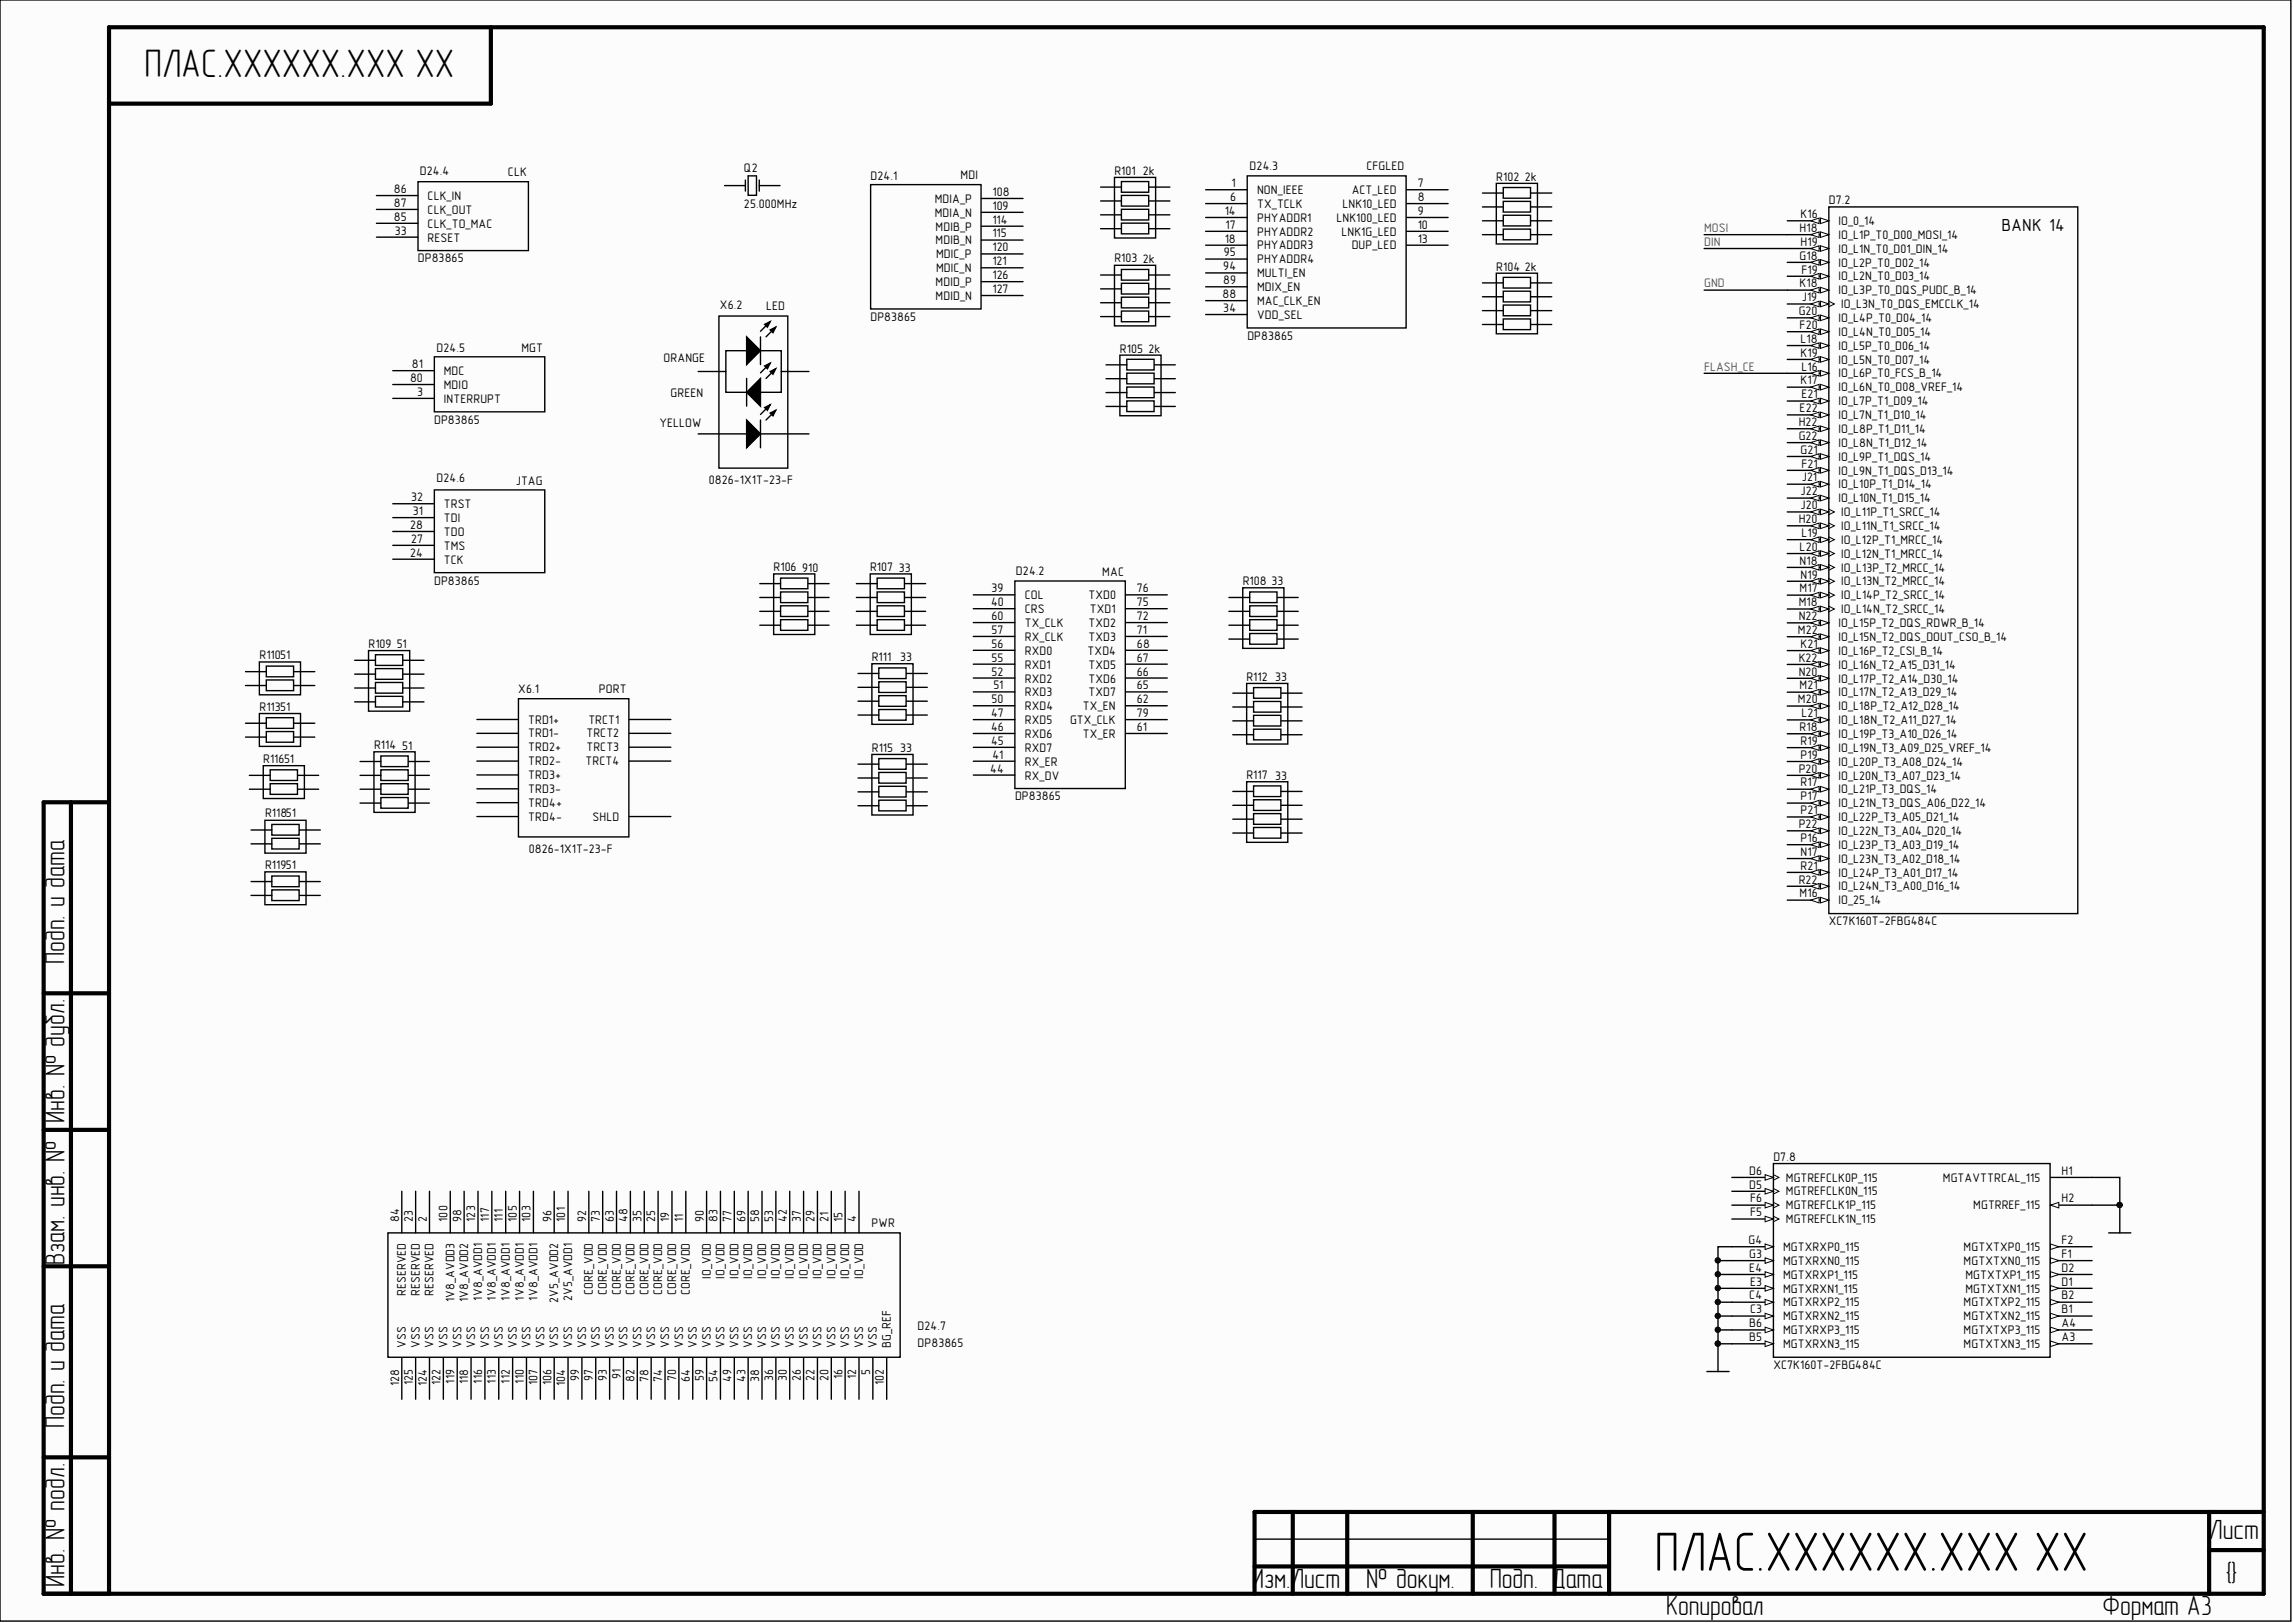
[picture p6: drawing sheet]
<svg xmlns="http://www.w3.org/2000/svg" width="420mm" height="297mm" viewBox="0 0 420 297" stroke-linecap="round" stroke-linejoin="round" font-family="sans-serif">
<defs><g id="words">
<text font-size="10.1" x="302.9" y="287.5">ПЛАС.ХХХХХХ.ХХХ ХХ</text>
<text font-size="7.3" x="26.5" y="14">ПЛАС.ХХХХХХ.ХХХ ХХ</text>
<g font-size="5.1">
<text x="11.8" y="176.4" transform="rotate(-90 11.8 176.4)">Подп. и дата</text>
<text x="11.8" y="205.5" transform="rotate(-90 11.8 205.5)">Инв. № дубл.</text>
<text x="11.8" y="231.6" transform="rotate(-90 11.8 231.6)">Взам. инв. №</text>
<text x="11.8" y="261.3" transform="rotate(-90 11.8 261.3)">Подп. и дата</text>
<text x="404.5" y="281.6">Лист</text>
<text x="11.8" y="290.4" transform="rotate(-90 11.8 290.4)">Инв. № подл.</text>
<text x="229.2" y="290.6">Изм.Лист</text>
<text x="250.1" y="290.6">№ докум.</text>
<text x="272.8" y="290.6">Подп. Дата</text>
<text x="407.4" y="289.6">{}</text>
<text x="305" y="295.6">Копировал</text>
<text x="384.9" y="295.6">Формат А3</text>
</g>
<text font-size="3.2" x="366.4" y="42.3">BANK 14</text>
<g font-size="2.3">
<text x="72.1" y="35.3">86</text>
<text x="76.9" y="32">D24.4</text>
<text x="93" y="32.3">CLK</text>
<text x="136.2" y="31.5">Q2</text>
<text x="159.4" y="32.9">D24.1</text>
<text x="175.9" y="32.8">MDI</text>
<text x="181.7" y="35.9">108</text>
<text x="204" y="32">R101</text>
<text x="209.3" y="32">2k</text>
<text x="225.5" y="34.2">1</text>
<text x="228.8" y="31">D24.3</text>
<text x="230.1" y="35.5">NON_IEEE</text>
<text x="247.5" y="35.5">ACT_LED</text>
<text x="250.2" y="31.2">CFGLED</text>
<text x="259.6" y="34.2">7</text>
<text x="273.9" y="33.1">R102</text>
<text x="279.2" y="33.1">2k</text>
<text x="72.1" y="40.4">85</text>
<text x="72.1" y="37.9">87</text>
<text x="78.3" y="41.7">CLK_TO_MAC</text>
<text x="78.3" y="36.6">CLK_IN</text>
<text x="78.3" y="39.1">CLK_OUT</text>
<text x="136.2" y="38">25.000MHz</text>
<text x="171.1" y="37.1">MDIA_P</text>
<text x="171.1" y="39.7">MDIA_N</text>
<text x="181.7" y="38.4">109</text>
<text x="181.7" y="40.9">114</text>
<text x="224.2" y="39.3">14</text>
<text x="224.4" y="41.9">17</text>
<text x="225.2" y="36.8">6</text>
<text x="230.1" y="38">TX_TCLK</text>
<text x="230.1" y="40.6">PHYADDR1</text>
<text x="244.7" y="40.6">LNK100_LED</text>
<text x="245.8" y="38">LNK10_LED</text>
<text x="259.6" y="36.8">8</text>
<text x="259.6" y="39.3">9</text>
<text x="259.6" y="41.9">10</text>
<text x="329.7" y="39.9">K16</text>
<text x="334.8" y="37.4">D7.2</text>
<text x="336.6" y="41.2">IO_0_14</text>
<text x="72.3" y="43">33</text>
<text x="78.3" y="44.2">RESET</text>
<text x="171.3" y="42.2">MDIB_P</text>
<text x="171.3" y="44.7">MDIB_N</text>
<text x="171.4" y="47.3">MDIC_P</text>
<text x="181.7" y="43.5">115</text>
<text x="181.7" y="46">120</text>
<text x="224.1" y="46.9">95</text>
<text x="224.2" y="44.4">18</text>
<text x="230.1" y="43.1">PHYADDR2</text>
<text x="230.1" y="45.7">PHYADDR3</text>
<text x="245.6" y="43.1">LNK1G_LED</text>
<text x="247.5" y="45.7">DUP_LED</text>
<text x="259.6" y="44.4">13</text>
<text x="329.5" y="47.5">G18</text>
<text x="329.5" y="42.4">H18</text>
<text x="329.7" y="45">H19</text>
<text x="336.6" y="46.3">IO_L1N_T0_D01_DIN_14</text>
<text x="336.6" y="43.7">IO_L1P_T0_D00_MOSI_14</text>
<text x="76.5" y="48">DP83865</text>
<text x="171.3" y="52.3">MDID_P</text>
<text x="171.4" y="49.8">MDIC_N</text>
<text x="181.7" y="48.5">121</text>
<text x="181.7" y="51.1">126</text>
<text x="181.7" y="53.6">127</text>
<text x="204" y="48">R103</text>
<text x="209.3" y="48.1">2k</text>
<text x="224" y="52">89</text>
<text x="224" y="49.5">94</text>
<text x="230.1" y="53.3">MDIX_EN</text>
<text x="230.1" y="50.7">MULTI_EN</text>
<text x="230.1" y="48.2">PHYADDR4</text>
<text x="273.9" y="49.6">R104</text>
<text x="279.2" y="49.6">2k</text>
<text x="329.5" y="52.6">K18</text>
<text x="329.8" y="50.1">F19</text>
<text x="336.6" y="53.9">IO_L3P_T0_DQS_PUDC_B_14</text>
<text x="336.6" y="51.3">IO_L2N_T0_D03_14</text>
<text x="336.6" y="48.8">IO_L2P_T0_D02_14</text>
<text x="131.8" y="56.6">X6.2</text>
<text x="140.3" y="56.7">LED</text>
<text x="159.4" y="58.7">DP83865</text>
<text x="171.3" y="54.9">MDID_N</text>
<text x="223.8" y="54.5">88</text>
<text x="224" y="57.1">34</text>
<text x="230.1" y="55.8">MAC_CLK_EN</text>
<text x="230.1" y="58.3">VDD_SEL</text>
<text x="329.3" y="57.7">G20</text>
<text x="329.9" y="55.1">J19</text>
<text x="336.6" y="58.9">IO_L4P_T0_D04_14</text>
<text x="337.1" y="56.4">IO_L3N_T0_DQS_EMCCLK_14</text>
<text x="79.9" y="64.4">D24.5</text>
<text x="95.5" y="64.4">MGT</text>
<text x="205" y="64.5">R105</text>
<text x="210.3" y="64.6">2k</text>
<text x="228.4" y="62.2">DP83865</text>
<text x="329.5" y="60.2">F20</text>
<text x="329.7" y="65.3">K19</text>
<text x="329.7" y="62.7">L18</text>
<text x="336.6" y="64">IO_L5P_T0_D06_14</text>
<text x="336.6" y="61.5">IO_L4N_T0_D05_14</text>
<text x="75.1" y="69.9">80</text>
<text x="75.4" y="67.4">81</text>
<text x="81.3" y="71.2">MDIO</text>
<text x="81.3" y="68.7">MDC</text>
<text x="121.5" y="66.3">ORANGE</text>
<text x="329.7" y="70.4">K17</text>
<text x="329.8" y="67.8">L16</text>
<text x="336.6" y="71.6">IO_L6N_T0_D08_VREF_14</text>
<text x="336.6" y="69.1">IO_L6P_T0_FCS_B_14</text>
<text x="336.6" y="66.6">IO_L5N_T0_D07_14</text>
<text x="76.3" y="72.5">3</text>
<text x="79.5" y="77.5">DP83865</text>
<text x="81.3" y="73.7">INTERRUPT</text>
<text x="122.8" y="72.6">GREEN</text>
<text x="329.3" y="78">H22</text>
<text x="329.5" y="75.4">E22</text>
<text x="329.8" y="72.9">E21</text>
<text x="336.6" y="76.7">IO_L7N_T1_D10_14</text>
<text x="336.6" y="74.2">IO_L7P_T1_D09_14</text>
<text x="120.7" y="78.2">YELLOW</text>
<text x="329.3" y="80.5">G22</text>
<text x="329.7" y="83">G21</text>
<text x="336.6" y="81.8">IO_L8N_T1_D12_14</text>
<text x="336.6" y="79.2">IO_L8P_T1_D11_14</text>
<text x="79.9" y="88.3">D24.6</text>
<text x="94.4" y="88.7">JTAG</text>
<text x="129.8" y="88.5">0826-1X1T-23-F</text>
<text x="329.8" y="85.6">F21</text>
<text x="329.9" y="88.1">J21</text>
<text x="336.6" y="89.4">IO_L10P_T1_D14_14</text>
<text x="336.6" y="86.9">IO_L9N_T1_DQS_D13_14</text>
<text x="336.6" y="84.3">IO_L9P_T1_DQS_14</text>
<text x="75.2" y="91.8">32</text>
<text x="75.6" y="94.3">31</text>
<text x="81.3" y="95.6">TDI</text>
<text x="81.3" y="93">TRST</text>
<text x="329.3" y="95.7">H20</text>
<text x="329.7" y="93.2">J20</text>
<text x="329.7" y="90.7">J22</text>
<text x="336.6" y="91.9">IO_L10N_T1_D15_14</text>
<text x="337.1" y="94.5">IO_L11P_T1_SRCC_14</text>
<text x="75.1" y="101.9">24</text>
<text x="75.1" y="96.8">28</text>
<text x="75.2" y="99.4">27</text>
<text x="81.3" y="100.6">TMS</text>
<text x="81.3" y="98.1">TDO</text>
<text x="329.5" y="100.8">L20</text>
<text x="329.8" y="98.3">L19</text>
<text x="337.1" y="99.5">IO_L12P_T1_MRCC_14</text>
<text x="337.1" y="97">IO_L11N_T1_SRCC_14</text>
<text x="79.5" y="107">DP83865</text>
<text x="81.3" y="103.2">TCK</text>
<text x="141.6" y="104.5">R106</text>
<text x="146.9" y="104.6">910</text>
<text x="159.3" y="104.5">R107</text>
<text x="164.5" y="104.6">33</text>
<text x="186" y="105.3">D24.2</text>
<text x="201.8" y="105.4">MAC</text>
<text x="227.5" y="107.1">R108</text>
<text x="232.8" y="107.1">33</text>
<text x="329.5" y="103.3">N18</text>
<text x="329.7" y="105.9">N19</text>
<text x="337.1" y="107.1">IO_L13N_T2_MRCC_14</text>
<text x="337.1" y="104.6">IO_L13P_T2_MRCC_14</text>
<text x="337.1" y="102.1">IO_L12N_T1_MRCC_14</text>
<text x="181.4" y="111">40</text>
<text x="181.5" y="108.4">39</text>
<text x="181.5" y="113.5">60</text>
<text x="187.6" y="109.7">COL</text>
<text x="187.6" y="112.2">CRS</text>
<text x="199.3" y="109.7">TXD0</text>
<text x="199.5" y="112.2">TXD1</text>
<text x="208.2" y="113.5">72</text>
<text x="208.2" y="111">75</text>
<text x="208.2" y="108.4">76</text>
<text x="329.3" y="113.5">N22</text>
<text x="329.3" y="111">M18</text>
<text x="329.5" y="108.4">M17</text>
<text x="337.1" y="112.2">IO_L14N_T2_SRCC_14</text>
<text x="337.1" y="109.7">IO_L14P_T2_SRCC_14</text>
<text x="67.5" y="118.6">R109</text>
<text x="72.6" y="118.7">51</text>
<text x="181.5" y="118.6">56</text>
<text x="181.5" y="116">57</text>
<text x="187.6" y="119.8">RXD0</text>
<text x="187.6" y="117.3">RX_CLK</text>
<text x="187.6" y="114.8">TX_CLK</text>
<text x="199.1" y="119.8">TXD4</text>
<text x="199.3" y="117.3">TXD3</text>
<text x="199.3" y="114.8">TXD2</text>
<text x="208.2" y="118.6">68</text>
<text x="208.2" y="116">71</text>
<text x="329.1" y="116">M22</text>
<text x="329.7" y="118.6">K21</text>
<text x="336.6" y="119.8">IO_L16P_T2_CSI_B_14</text>
<text x="336.6" y="117.3">IO_L15N_T2_DQS_DOUT_CSO_B_14</text>
<text x="336.6" y="114.8">IO_L15P_T2_DQS_RDWR_B_14</text>
<text x="47.5" y="120.7">R11051</text>
<text x="159.6" y="121">R111</text>
<text x="164.8" y="121">33</text>
<text x="181.5" y="123.6">52</text>
<text x="181.5" y="121.1">55</text>
<text x="187.6" y="124.9">RXD2</text>
<text x="187.6" y="122.4">RXD1</text>
<text x="199.3" y="124.9">TXD6</text>
<text x="199.3" y="122.4">TXD5</text>
<text x="208.2" y="123.6">66</text>
<text x="208.2" y="121.1">67</text>
<text x="228.2" y="124.6">R112</text>
<text x="233.4" y="124.7">33</text>
<text x="329.3" y="123.6">N20</text>
<text x="329.3" y="121.1">K22</text>
<text x="336.6" y="124.9">IO_L17P_T2_A14_D30_14</text>
<text x="336.6" y="122.4">IO_L16N_T2_A15_D31_14</text>
<text x="47.5" y="130.2">R11351</text>
<text x="94.9" y="126.9">X6.1</text>
<text x="109.7" y="126.9">PORT</text>
<text x="181.4" y="131.3">47</text>
<text x="181.5" y="128.7">50</text>
<text x="181.9" y="126.2">51</text>
<text x="187.6" y="130">RXD4</text>
<text x="187.6" y="127.4">RXD3</text>
<text x="198.3" y="130">TX_EN</text>
<text x="199.3" y="127.4">TXD7</text>
<text x="208.2" y="128.7">62</text>
<text x="208.2" y="126.2">65</text>
<text x="208.2" y="131.3">79</text>
<text x="329.1" y="128.7">M20</text>
<text x="329.5" y="126.2">M21</text>
<text x="329.8" y="131.3">L21</text>
<text x="336.6" y="130">IO_L18P_T2_A12_D28_14</text>
<text x="336.6" y="127.4">IO_L17N_T2_A13_D29_14</text>
<text x="68.5" y="137.1">R114</text>
<text x="73.6" y="137.2">51</text>
<text x="96.7" y="137.5">TRD2+</text>
<text x="96.7" y="135">TRD1-</text>
<text x="96.7" y="132.4">TRD1+</text>
<text x="107.4" y="135">TRCT2</text>
<text x="107.4" y="137.5">TRCT3</text>
<text x="107.7" y="132.4">TRCT1</text>
<text x="159.6" y="137.6">R115</text>
<text x="164.8" y="137.7">33</text>
<text x="181.4" y="136.3">45</text>
<text x="181.4" y="133.8">46</text>
<text x="187.6" y="137.6">RXD7</text>
<text x="187.6" y="135.1">RXD6</text>
<text x="187.6" y="132.5">RXD5</text>
<text x="195.9" y="132.5">GTX_CLK</text>
<text x="198.3" y="135.1">TX_ER</text>
<text x="208.2" y="133.8">61</text>
<text x="329.5" y="133.8">R18</text>
<text x="329.7" y="136.3">R19</text>
<text x="336.6" y="137.6">IO_L19N_T3_A09_D25_VREF_14</text>
<text x="336.6" y="135.1">IO_L19P_T3_A10_D26_14</text>
<text x="336.6" y="132.5">IO_L18N_T2_A11_D27_14</text>
<text x="48.2" y="139.6">R11651</text>
<text x="96.7" y="140">TRD2-</text>
<text x="96.7" y="142.6">TRD3+</text>
<text x="107.2" y="140">TRCT4</text>
<text x="181.3" y="141.4">44</text>
<text x="181.7" y="138.9">41</text>
<text x="187.6" y="140.1">RX_ER</text>
<text x="187.6" y="142.7">RX_DV</text>
<text x="228.2" y="142.6">R117</text>
<text x="233.4" y="142.7">33</text>
<text x="329.3" y="141.4">P20</text>
<text x="329.7" y="143.9">R17</text>
<text x="329.7" y="138.9">P19</text>
<text x="336.6" y="142.7">IO_L20N_T3_A07_D23_14</text>
<text x="336.6" y="140.1">IO_L20P_T3_A08_D24_14</text>
<text x="48.5" y="149.6">R11851</text>
<text x="96.7" y="145.1">TRD3-</text>
<text x="96.7" y="147.7">TRD4+</text>
<text x="185.8" y="146.5">DP83865</text>
<text x="329.7" y="149">P21</text>
<text x="329.7" y="146.5">P17</text>
<text x="336.6" y="147.7">IO_L21N_T3_DQS_A06_D22_14</text>
<text x="336.6" y="145.2">IO_L21P_T3_DQS_14</text>
<text x="96.7" y="150.2">TRD4-</text>
<text x="108.5" y="150.2">SHLD</text>
<text x="329.3" y="151.6">P22</text>
<text x="329.7" y="154.1">P16</text>
<text x="336.6" y="155.4">IO_L23P_T3_A03_D19_14</text>
<text x="336.6" y="152.8">IO_L22N_T3_A04_D20_14</text>
<text x="336.6" y="150.3">IO_L22P_T3_A05_D21_14</text>
<text x="48.5" y="159.1">R11951</text>
<text x="96.8" y="156.2">0826-1X1T-23-F</text>
<text x="329.3" y="161.7">R22</text>
<text x="329.7" y="159.2">R21</text>
<text x="329.7" y="156.6">N17</text>
<text x="336.6" y="160.4">IO_L24P_T3_A01_D17_14</text>
<text x="336.6" y="157.9">IO_L23N_T3_A02_D18_14</text>
<text x="329.5" y="164.2">M16</text>
<text x="336.6" y="165.5">IO_25_14</text>
<text x="336.6" y="163">IO_L24N_T3_A00_D16_14</text>
<text x="334.8" y="169.3">XC7K160T-2FBG484C</text>
<text x="320.3" y="215">D6</text>
<text x="324.7" y="212.4">D7.8</text>
<text x="377.4" y="215">H1</text>
<text x="320.3" y="217.5">D5</text>
<text x="320.4" y="220.1">F6</text>
<text x="326.9" y="221.3">MGTREFCLK1P_115</text>
<text x="326.9" y="218.8">MGTREFCLK0N_115</text>
<text x="326.9" y="216.3">MGTREFCLK0P_115</text>
<text x="355.7" y="216.3">MGTAVTTRCAL_115</text>
<text x="361.3" y="221.3">MGTRREF_115</text>
<text x="377.4" y="220.1">H2</text>
<text x="73" y="223.6" transform="rotate(-90 73 223.6)">84</text>
<text x="75.6" y="223.6" transform="rotate(-90 75.6 223.6)">23</text>
<text x="78.1" y="223.6" transform="rotate(-90 78.1 223.6)">2</text>
<text x="81.9" y="223.6" transform="rotate(-90 81.9 223.6)">100</text>
<text x="84.5" y="223.6" transform="rotate(-90 84.5 223.6)">98</text>
<text x="87" y="223.6" transform="rotate(-90 87 223.6)">123</text>
<text x="89.5" y="223.6" transform="rotate(-90 89.5 223.6)">117</text>
<text x="92.1" y="223.6" transform="rotate(-90 92.1 223.6)">111</text>
<text x="94.6" y="223.6" transform="rotate(-90 94.6 223.6)">105</text>
<text x="97.1" y="223.6" transform="rotate(-90 97.1 223.6)">103</text>
<text x="101" y="223.6" transform="rotate(-90 101 223.6)">96</text>
<text x="103.5" y="223.6" transform="rotate(-90 103.5 223.6)">101</text>
<text x="107.3" y="223.6" transform="rotate(-90 107.3 223.6)">92</text>
<text x="109.8" y="223.6" transform="rotate(-90 109.8 223.6)">73</text>
<text x="112.4" y="223.6" transform="rotate(-90 112.4 223.6)">63</text>
<text x="114.9" y="223.6" transform="rotate(-90 114.9 223.6)">48</text>
<text x="117.4" y="223.6" transform="rotate(-90 117.4 223.6)">35</text>
<text x="120" y="223.6" transform="rotate(-90 120 223.6)">25</text>
<text x="122.5" y="223.6" transform="rotate(-90 122.5 223.6)">19</text>
<text x="125" y="223.6" transform="rotate(-90 125 223.6)">11</text>
<text x="128.9" y="223.6" transform="rotate(-90 128.9 223.6)">90</text>
<text x="131.4" y="223.6" transform="rotate(-90 131.4 223.6)">83</text>
<text x="133.9" y="223.6" transform="rotate(-90 133.9 223.6)">77</text>
<text x="136.5" y="223.6" transform="rotate(-90 136.5 223.6)">69</text>
<text x="139" y="223.6" transform="rotate(-90 139 223.6)">58</text>
<text x="141.5" y="223.6" transform="rotate(-90 141.5 223.6)">53</text>
<text x="144.1" y="223.6" transform="rotate(-90 144.1 223.6)">42</text>
<text x="146.6" y="223.6" transform="rotate(-90 146.6 223.6)">37</text>
<text x="149.1" y="223.6" transform="rotate(-90 149.1 223.6)">29</text>
<text x="151.7" y="223.6" transform="rotate(-90 151.7 223.6)">21</text>
<text x="154.2" y="223.6" transform="rotate(-90 154.2 223.6)">15</text>
<text x="156.8" y="223.6" transform="rotate(-90 156.8 223.6)">4</text>
<text x="159.5" y="224.6">PWR</text>
<text x="320.1" y="227.7">G4</text>
<text x="320.4" y="222.6">F5</text>
<text x="326.9" y="223.9">MGTREFCLK1N_115</text>
<text x="377.4" y="227.7">F2</text>
<text x="320.3" y="232.7">E4</text>
<text x="320.3" y="230.2">G3</text>
<text x="326.4" y="231.5">MGTXRXN0_115</text>
<text x="326.4" y="228.9">MGTXRXP0_115</text>
<text x="359.5" y="231.5">MGTXTXN0_115</text>
<text x="359.5" y="228.9">MGTXTXP0_115</text>
<text x="377.4" y="232.7">D2</text>
<text x="377.4" y="230.2">F1</text>
<text x="74.3" y="237.2" transform="rotate(-90 74.3 237.2)">RESERVED</text>
<text x="76.9" y="237.2" transform="rotate(-90 76.9 237.2)">RESERVED</text>
<text x="79.4" y="237.2" transform="rotate(-90 79.4 237.2)">RESERVED</text>
<text x="83.2" y="238.3" transform="rotate(-90 83.2 238.3)">1V8_AVDD3</text>
<text x="85.7" y="238.3" transform="rotate(-90 85.7 238.3)">1V8_AVDD2</text>
<text x="88.3" y="238.1" transform="rotate(-90 88.3 238.1)">1V8_AVDD1</text>
<text x="90.8" y="238.1" transform="rotate(-90 90.8 238.1)">1V8_AVDD1</text>
<text x="93.3" y="238.1" transform="rotate(-90 93.3 238.1)">1V8_AVDD1</text>
<text x="95.9" y="238.1" transform="rotate(-90 95.9 238.1)">1V8_AVDD1</text>
<text x="98.4" y="238.1" transform="rotate(-90 98.4 238.1)">1V8_AVDD1</text>
<text x="102.2" y="238.5" transform="rotate(-90 102.2 238.5)">2V5_AVDD2</text>
<text x="104.8" y="238.2" transform="rotate(-90 104.8 238.2)">2V5_AVDD1</text>
<text x="108.6" y="237.1" transform="rotate(-90 108.6 237.1)">CORE_VDD</text>
<text x="111.1" y="237.1" transform="rotate(-90 111.1 237.1)">CORE_VDD</text>
<text x="113.6" y="237.1" transform="rotate(-90 113.6 237.1)">CORE_VDD</text>
<text x="116.2" y="237.1" transform="rotate(-90 116.2 237.1)">CORE_VDD</text>
<text x="118.7" y="237.1" transform="rotate(-90 118.7 237.1)">CORE_VDD</text>
<text x="121.2" y="237.1" transform="rotate(-90 121.2 237.1)">CORE_VDD</text>
<text x="123.8" y="237.1" transform="rotate(-90 123.8 237.1)">CORE_VDD</text>
<text x="126.3" y="237.1" transform="rotate(-90 126.3 237.1)">CORE_VDD</text>
<text x="130.1" y="234.1" transform="rotate(-90 130.1 234.1)">IO_VDD</text>
<text x="132.7" y="234.1" transform="rotate(-90 132.7 234.1)">IO_VDD</text>
<text x="135.2" y="234.1" transform="rotate(-90 135.2 234.1)">IO_VDD</text>
<text x="137.7" y="234.1" transform="rotate(-90 137.7 234.1)">IO_VDD</text>
<text x="140.3" y="234.1" transform="rotate(-90 140.3 234.1)">IO_VDD</text>
<text x="142.8" y="234.1" transform="rotate(-90 142.8 234.1)">IO_VDD</text>
<text x="145.3" y="234.1" transform="rotate(-90 145.3 234.1)">IO_VDD</text>
<text x="147.9" y="234.1" transform="rotate(-90 147.9 234.1)">IO_VDD</text>
<text x="150.4" y="234.1" transform="rotate(-90 150.4 234.1)">IO_VDD</text>
<text x="152.9" y="234.1" transform="rotate(-90 152.9 234.1)">IO_VDD</text>
<text x="155.5" y="234.1" transform="rotate(-90 155.5 234.1)">IO_VDD</text>
<text x="158" y="234.1" transform="rotate(-90 158 234.1)">IO_VDD</text>
<text x="320.3" y="237.8">C4</text>
<text x="320.4" y="235.3">E3</text>
<text x="326.4" y="239.1">MGTXRXP2_115</text>
<text x="326.4" y="236.6">MGTXRXN1_115</text>
<text x="326.4" y="234">MGTXRXP1_115</text>
<text x="359.5" y="239.1">MGTXTXP2_115</text>
<text x="359.8" y="236.6">MGTXTXN1_115</text>
<text x="359.8" y="234">MGTXTXP1_115</text>
<text x="377.4" y="237.8">B2</text>
<text x="377.4" y="235.3">D1</text>
<text x="168" y="243.5">D24.7</text>
<text x="320.3" y="245.4">B5</text>
<text x="320.3" y="242.9">B6</text>
<text x="320.4" y="240.4">C3</text>
<text x="326.4" y="244.2">MGTXRXP3_115</text>
<text x="326.4" y="241.6">MGTXRXN2_115</text>
<text x="359.5" y="244.2">MGTXTXP3_115</text>
<text x="359.5" y="241.6">MGTXTXN2_115</text>
<text x="377.4" y="245.4">A3</text>
<text x="377.4" y="242.9">A4</text>
<text x="377.4" y="240.4">B1</text>
<text x="74.3" y="246.7" transform="rotate(-90 74.3 246.7)">VSS</text>
<text x="76.9" y="246.7" transform="rotate(-90 76.9 246.7)">VSS</text>
<text x="79.4" y="246.7" transform="rotate(-90 79.4 246.7)">VSS</text>
<text x="81.9" y="246.7" transform="rotate(-90 81.9 246.7)">VSS</text>
<text x="84.5" y="246.7" transform="rotate(-90 84.5 246.7)">VSS</text>
<text x="87" y="246.7" transform="rotate(-90 87 246.7)">VSS</text>
<text x="89.5" y="246.7" transform="rotate(-90 89.5 246.7)">VSS</text>
<text x="92.1" y="246.7" transform="rotate(-90 92.1 246.7)">VSS</text>
<text x="94.6" y="246.7" transform="rotate(-90 94.6 246.7)">VSS</text>
<text x="97.1" y="246.7" transform="rotate(-90 97.1 246.7)">VSS</text>
<text x="99.7" y="246.7" transform="rotate(-90 99.7 246.7)">VSS</text>
<text x="102.2" y="246.7" transform="rotate(-90 102.2 246.7)">VSS</text>
<text x="104.8" y="246.7" transform="rotate(-90 104.8 246.7)">VSS</text>
<text x="107.3" y="246.7" transform="rotate(-90 107.3 246.7)">VSS</text>
<text x="109.8" y="246.7" transform="rotate(-90 109.8 246.7)">VSS</text>
<text x="112.4" y="246.7" transform="rotate(-90 112.4 246.7)">VSS</text>
<text x="114.9" y="246.7" transform="rotate(-90 114.9 246.7)">VSS</text>
<text x="117.4" y="246.7" transform="rotate(-90 117.4 246.7)">VSS</text>
<text x="120" y="246.7" transform="rotate(-90 120 246.7)">VSS</text>
<text x="122.5" y="246.7" transform="rotate(-90 122.5 246.7)">VSS</text>
<text x="125" y="246.7" transform="rotate(-90 125 246.7)">VSS</text>
<text x="127.6" y="246.7" transform="rotate(-90 127.6 246.7)">VSS</text>
<text x="130.1" y="246.7" transform="rotate(-90 130.1 246.7)">VSS</text>
<text x="132.7" y="246.7" transform="rotate(-90 132.7 246.7)">VSS</text>
<text x="135.2" y="246.7" transform="rotate(-90 135.2 246.7)">VSS</text>
<text x="137.7" y="246.7" transform="rotate(-90 137.7 246.7)">VSS</text>
<text x="140.3" y="246.7" transform="rotate(-90 140.3 246.7)">VSS</text>
<text x="142.8" y="246.7" transform="rotate(-90 142.8 246.7)">VSS</text>
<text x="145.3" y="246.7" transform="rotate(-90 145.3 246.7)">VSS</text>
<text x="147.9" y="246.7" transform="rotate(-90 147.9 246.7)">VSS</text>
<text x="150.4" y="246.7" transform="rotate(-90 150.4 246.7)">VSS</text>
<text x="152.9" y="246.7" transform="rotate(-90 152.9 246.7)">VSS</text>
<text x="155.5" y="246.7" transform="rotate(-90 155.5 246.7)">VSS</text>
<text x="158" y="246.7" transform="rotate(-90 158 246.7)">VSS</text>
<text x="159.3" y="251.6" transform="rotate(-90 159.3 251.6)">5</text>
<text x="160.6" y="246.7" transform="rotate(-90 160.6 246.7)">VSS</text>
<text x="163.1" y="246.7" transform="rotate(-90 163.1 246.7)">BG_REF</text>
<text x="168" y="246.5">DP83865</text>
<text x="324.7" y="250.5">XC7K160T-2FBG484C</text>
<text x="326.4" y="246.7">MGTXRXN3_115</text>
<text x="359.5" y="246.7">MGTXTXN3_115</text>
<text x="73" y="253.6" transform="rotate(-90 73 253.6)">128</text>
<text x="75.6" y="253.6" transform="rotate(-90 75.6 253.6)">125</text>
<text x="78.1" y="253.6" transform="rotate(-90 78.1 253.6)">124</text>
<text x="80.7" y="253.6" transform="rotate(-90 80.7 253.6)">122</text>
<text x="83.2" y="253.2" transform="rotate(-90 83.2 253.2)">119</text>
<text x="85.7" y="253.4" transform="rotate(-90 85.7 253.4)">118</text>
<text x="88.3" y="253.2" transform="rotate(-90 88.3 253.2)">116</text>
<text x="90.8" y="253.2" transform="rotate(-90 90.8 253.2)">113</text>
<text x="93.3" y="253.2" transform="rotate(-90 93.3 253.2)">112</text>
<text x="95.9" y="253.2" transform="rotate(-90 95.9 253.2)">110</text>
<text x="98.4" y="253.6" transform="rotate(-90 98.4 253.6)">107</text>
<text x="101" y="253.6" transform="rotate(-90 101 253.6)">106</text>
<text x="103.5" y="253.6" transform="rotate(-90 103.5 253.6)">104</text>
<text x="106" y="252.7" transform="rotate(-90 106 252.7)">99</text>
<text x="108.6" y="252.7" transform="rotate(-90 108.6 252.7)">97</text>
<text x="111.1" y="252.7" transform="rotate(-90 111.1 252.7)">93</text>
<text x="113.6" y="252.4" transform="rotate(-90 113.6 252.4)">91</text>
<text x="116.2" y="252.9" transform="rotate(-90 116.2 252.9)">82</text>
<text x="118.7" y="252.9" transform="rotate(-90 118.7 252.9)">78</text>
<text x="121.2" y="252.9" transform="rotate(-90 121.2 252.9)">74</text>
<text x="123.8" y="252.7" transform="rotate(-90 123.8 252.7)">70</text>
<text x="126.3" y="252.9" transform="rotate(-90 126.3 252.9)">64</text>
<text x="128.9" y="252.7" transform="rotate(-90 128.9 252.7)">59</text>
<text x="131.4" y="252.9" transform="rotate(-90 131.4 252.9)">54</text>
<text x="133.9" y="252.9" transform="rotate(-90 133.9 252.9)">49</text>
<text x="136.5" y="252.9" transform="rotate(-90 136.5 252.9)">43</text>
<text x="139" y="252.9" transform="rotate(-90 139 252.9)">38</text>
<text x="141.5" y="252.7" transform="rotate(-90 141.5 252.7)">36</text>
<text x="144.1" y="252.7" transform="rotate(-90 144.1 252.7)">30</text>
<text x="146.6" y="252.7" transform="rotate(-90 146.6 252.7)">26</text>
<text x="149.1" y="252.7" transform="rotate(-90 149.1 252.7)">22</text>
<text x="151.7" y="252.7" transform="rotate(-90 151.7 252.7)">20</text>
<text x="154.2" y="252.4" transform="rotate(-90 154.2 252.4)">16</text>
<text x="156.8" y="252.4" transform="rotate(-90 156.8 252.4)">12</text>
<text x="161.8" y="253.6" transform="rotate(-90 161.8 253.6)">102</text>
</g>
<g font-size="2.3" fill="#535353">
<text x="312" y="45">DIN</text>
<text x="312" y="42.4">MOSI</text>
<text x="312" y="52.6">GND</text>
<text x="312" y="67.8">FLASH_CE</text>
</g>
</g></defs>
<path d="M0 0h419.3v296.6h-419.3z" fill="#fcfcfc"/>
<g fill="none" stroke="#000" stroke-width=".76">
<path d="M89.9 5v14h-69.9M13 146.8v144.9M20 146.8h-12v144.9h406.4v-286.7h-394.4v286.7M8 181.8h12M8 206.8h12M8 231.8h12M8 266.7h12M236.7 276.7v15M246.7 276.7v15M269.6 276.7v15M284.6 276.7v15M294.6 276.7v15"/>
<path d="M404.5 276.7v15M414.4 276.7h-184.7v15M229.7 286.7h64.9M404.5 283.7h9.9"/>
</g>
<g fill="none" stroke="#000" stroke-width=".25">
<path d="M0 0h419.4v296.7h-419.4zM68.9 35.8h7.6M68.9 38.3h7.6M76.5 33.3h20.2v12.6h-20.2zM132.7 34h3.8M136.5 32.9v2.1M137 32.2h1.5v3.5h-1.5zM139 34h3.8M139 32.9v2.1M159.4 33.8h20.2v22.7h-20.2zM179.7 36.3h7.6M179.7 38.9h7.6"/>
<path d="M201.5 36.8h3.8M201.5 34.2h3.8M201.5 39.3h3.8M204 32.5h7.6v11.1h-7.6zM205.3 35.8h5v1.9h-5zM205.3 33.2h5v2h-5zM205.3 38.3h5v2h-5zM210.4 36.8h3.8M210.4 34.2h3.8M210.4 39.3h3.8M220.7 34.7h7.6M220.7 37.3h7.6"/>
<path d="M220.7 39.8h7.6M228.3 32.2h29.1v27.8h-29.1zM257.5 34.7h7.6M257.5 37.3h7.6M257.5 39.8h7.6M271.4 37.9h3.8M271.4 35.3h3.8M273.9 33.6h7.6v11h-7.6zM275.2 36.9h5v1.9h-5zM275.2 34.3h5v2h-5zM275.2 39.4h5v1.9h-5zM280.3 37.9h3.8"/>
<path d="M280.3 35.3h3.8M68.9 40.9h7.6M68.9 43.4h7.6M131.6 57.8h12.6v27.9h-12.6zM140 59.4l1-.5-.5 1zM141 58.9l-1.8 1.7M142 59.9l-1.8 1.7M179.7 41.4h7.6M179.7 43.9h7.6M179.7 46.5h7.6M179.7 49h7.6M179.7 51.5h7.6"/>
<path d="M179.7 54.1h7.6M201.5 41.9h3.8M201.5 52.9h3.8M201.5 50.3h3.8M201.5 55.4h3.8M201.5 57.9h3.8M204 48.6h7.6v11h-7.6zM205.3 40.8h5v2h-5zM205.3 51.9h5v1.9h-5zM205.3 49.3h5v2h-5zM205.3 54.4h5v1.9h-5zM205.3 56.9h5v2h-5z"/>
<path d="M210.4 41.9h3.8M210.4 52.9h3.8M210.4 50.3h3.8M210.4 55.4h3.8M210.4 57.9h3.8M220.7 55h7.6M220.7 52.5h7.6M220.7 50h7.6M220.7 47.4h7.6M220.7 42.3h7.6M220.7 44.9h7.6M220.7 57.6h7.6"/>
<path d="M257.5 42.3h7.6M257.5 44.9h7.6M271.4 40.4h3.8M271.4 42.9h3.8M271.4 54.3h3.8M271.4 51.8h3.8M271.4 56.9h3.8M271.4 59.4h3.8M273.9 50h7.6v11.1h-7.6zM275.2 41.9h5v2h-5zM275.2 53.3h5v2h-5zM275.2 50.8h5v1.9h-5z"/>
<path d="M275.2 55.8h5v2h-5zM275.2 58.4h5v1.9h-5zM280.3 40.4h3.8M280.3 42.9h3.8M280.3 54.3h3.8M280.3 51.8h3.8M280.3 56.9h3.8M280.3 59.4h3.8M71.9 70.4h7.6M71.9 67.8h7.6M71.9 72.9h7.6M79.5 65.3h20.2v10.1h-20.2z"/>
<path d="M127.8 79.4h8.9M127.8 68h5.1M136.7 76.9l2.5 2.5-2.5 2.5zM136.7 61.6l2.5 2.6-2.5 2.5zM136.7 64.2h-3.8v7.6h3.8M136.7 69.3v5M139.2 69.3v5l-2.5-2.5zM139.2 64.2h3.8v7.6h-3.8M139.2 79.4h8.9M139.2 61.6v5.1M139.2 76.9v5M140 74.6l1-.5-.5 1z"/>
<path d="M140 67l1-.5-.5 1zM141 75.6l1-.5-.5 1zM141 60.4l1-.5-.5 1zM141 68l1-.5-.5 1zM141 74.1l-1.8 1.8M141 66.5l-1.8 1.7M142 75.1l-1.8 1.8M142 67.5l-1.8 1.8M143 68h5.1M202.5 69.3h3.8M202.5 66.8h3.8M202.5 71.8h3.8"/>
<path d="M202.5 74.4h3.8M205 65h7.6v11.1h-7.6zM206.3 68.3h5v1.9h-5zM206.3 65.8h5v1.9h-5zM206.3 70.8h5v2h-5zM206.3 73.4h5v1.9h-5zM211.4 69.3h3.8M211.4 66.8h3.8M211.4 71.8h3.8M211.4 74.4h3.8M71.9 99.8h7.6M71.9 97.3h7.6"/>
<path d="M71.9 94.7h7.6M71.9 92.2h7.6M79.5 89.7h20.2v15.1h-20.2zM67.5 119.1h7.5v11.1h-7.5zM68.7 119.8h5v2h-5zM71.9 102.3h7.6M139.1 111.9h3.8M139.1 109.4h3.8M139.1 114.4h3.8M139.1 106.8h3.8M141.6 105h7.6v11.1h-7.6zM142.9 108.3h5v2h-5z"/>
<path d="M142.9 105.8h5v2h-5zM142.9 110.9h5v1.9h-5zM142.9 113.4h5v2h-5zM148 111.9h3.8M148 109.4h3.8M148 114.4h3.8M148 106.8h3.8M156.8 111.9h3.8M156.8 109.4h3.8M156.8 114.4h3.8M156.8 106.8h3.8M159.3 105h7.6v11.1h-7.6z"/>
<path d="M160.6 108.3h5v2h-5zM160.6 105.8h5v2h-5zM160.6 110.9h5v1.9h-5zM160.6 113.4h5v2h-5zM165.7 111.9h3.8M165.7 109.4h3.8M165.7 114.4h3.8M165.7 106.8h3.8M178.2 108.9h7.6M178.2 111.4h7.6M178.2 119h7.6M178.2 116.5h7.6"/>
<path d="M178.2 113.9h7.6M185.8 106.3h20.2v38h-20.2zM206.1 108.9h7.6M206.1 111.4h7.6M206.1 119h7.6M206.1 116.5h7.6M206.1 113.9h7.6M225 111.9h3.8M225 109.4h3.8M225 114.4h3.8M225 117h3.8M227.5 107.6h7.6v11.1h-7.6z"/>
<path d="M228.8 110.9h5v1.9h-5zM228.8 108.3h5v2h-5zM228.8 113.4h5v2h-5zM228.8 115.9h5v2h-5zM233.9 111.9h3.8M233.9 109.4h3.8M233.9 114.4h3.8M233.9 117h3.8M44.9 122.9h3.9M44.9 125.5h3.9M44.9 132.4h3.9M44.9 134.9h3.9"/>
<path d="M47.5 121.1h7.5v6.1h-7.5zM47.5 130.6h7.5v6h-7.5zM48.8 121.9h4.9v2h-4.9zM48.8 124.4h4.9v2h-4.9zM48.8 131.4h4.9v1.9h-4.9zM48.8 133.9h4.9v1.9h-4.9zM53.8 122.9h3.8M53.8 125.5h3.8M53.8 132.4h3.8M53.8 134.9h3.8M64.9 123.4h3.8M64.9 120.8h3.8"/>
<path d="M64.9 125.9h3.8M64.9 128.5h3.8M65.9 139.4h3.8M68.5 137.6h7.5v11.1h-7.5zM68.7 122.4h5v1.9h-5zM68.7 124.9h5v2h-5zM68.7 127.4h5v2h-5zM69.7 138.4h5v1.9h-5zM73.8 123.4h3.8M73.8 120.8h3.8M73.8 125.9h3.8M73.8 128.5h3.8"/>
<path d="M74.8 139.4h3.8M87.3 139.3h7.6M87.3 134.2h7.6M87.3 136.8h7.6M87.3 131.7h7.6M94.9 127.9h20.2v25.3h-20.2zM115.2 139.3h7.6M115.2 134.2h7.6M115.2 136.8h7.6M115.2 131.7h7.6M157.1 139.9h3.8M157.1 125.8h3.8"/>
<path d="M157.1 123.3h3.8M157.1 128.3h3.8M157.1 130.9h3.8M159.6 138.1h7.6v11.1h-7.6zM159.6 121.5h7.6v11.1h-7.6zM160.9 138.8h5v2h-5zM160.9 124.8h5v1.9h-5zM160.9 122.2h5v2h-5zM160.9 127.3h5v2h-5zM160.9 129.9h5v1.9h-5zM166 139.9h3.8M166 125.8h3.8"/>
<path d="M166 123.3h3.8M166 128.3h3.8M166 130.9h3.8M178.2 136.8h7.6M178.2 139.3h7.6M178.2 134.2h7.6M178.2 131.7h7.6M178.2 129.2h7.6M178.2 126.6h7.6M178.2 124.1h7.6M178.2 121.6h7.6M206.1 134.2h7.6"/>
<path d="M206.1 131.7h7.6M206.1 129.2h7.6M206.1 126.6h7.6M206.1 124.1h7.6M206.1 121.6h7.6M225.7 129.4h3.8M225.7 126.9h3.8M225.7 131.9h3.8M225.7 134.5h3.8M228.2 125.1h7.6v11.1h-7.6zM229.5 128.4h5v1.9h-5zM229.5 125.8h5v2h-5z"/>
<path d="M229.5 130.9h5v2h-5zM229.5 133.5h5v1.9h-5zM234.6 129.4h3.8M234.6 126.9h3.8M234.6 131.9h3.8M234.6 134.5h3.8M45.7 141.9h3.8M45.7 144.4h3.8M46 151.9h3.8M46 154.4h3.8M48.2 140.1h7.5v6h-7.5zM48.5 150.1h7.5v6h-7.5z"/>
<path d="M48.5 159.6h7.5v6h-7.5zM49.5 140.9h5v1.9h-5zM49.5 143.4h5v2h-5zM49.8 150.9h5v1.9h-5zM49.8 153.4h5v2h-5zM54.5 141.9h3.8M54.5 144.4h3.8M54.8 151.9h3.8M54.8 154.4h3.8M65.9 141.9h3.8M65.9 144.4h3.8M65.9 147h3.8"/>
<path d="M69.7 140.9h5v1.9h-5zM69.7 143.4h5v2h-5zM69.7 146h5v1.9h-5zM74.8 141.9h3.8M74.8 144.4h3.8M74.8 147h3.8M87.3 141.8h7.6M87.3 144.4h7.6M87.3 146.9h7.6M87.3 149.4h7.6M115.2 149.4h7.6M157.1 142.4h3.8"/>
<path d="M157.1 144.9h3.8M157.1 147.5h3.8M160.9 141.4h5v1.9h-5zM160.9 143.9h5v2h-5zM160.9 146.4h5v2h-5zM166 142.4h3.8M166 144.9h3.8M166 147.5h3.8M178.2 141.9h7.6M225.7 147.4h3.8M225.7 144.8h3.8M225.7 149.9h3.8"/>
<path d="M225.7 152.5h3.8M228.2 143.1h7.6v11.1h-7.6zM229.5 146.4h5v1.9h-5zM229.5 143.8h5v2h-5zM229.5 148.9h5v2h-5zM229.5 151.4h5v2h-5zM234.6 147.4h3.8M234.6 144.8h3.8M234.6 149.9h3.8M234.6 152.5h3.8M46 161.3h3.8M46 163.9h3.8"/>
<path d="M49.8 160.3h5v2h-5zM49.8 162.9h5v1.9h-5zM54.8 161.3h3.8M54.8 163.9h3.8M73.6 218v7.6M76.1 218v7.6M78.6 218v7.6M82.4 218v7.6M85 218v7.6M87.5 218v7.6M90 218v7.6M92.6 218v7.6"/>
<path d="M95.1 218v7.6M97.7 218v7.6M101.5 218v7.6M104 218v7.6M107.8 218v7.6M110.3 218v7.6M112.9 218v7.6M115.4 218v7.6M117.9 218v7.6M120.5 218v7.6M123 218v7.6M125.6 218v7.6"/>
<path d="M129.4 218v7.6M131.9 218v7.6M134.4 218v7.6M137 218v7.6M139.5 218v7.6M142 218v7.6M144.6 218v7.6M147.1 218v7.6M149.7 218v7.6M152.2 218v7.6M154.7 218v7.6M157.3 218v7.6"/>
<path d="M324.7 213h50.6v35.4h-50.6zM71 225.6h93.8v22.8h-93.8zM73.6 248.5v7.6M76.1 248.5v7.6M78.6 248.5v7.6M81.2 248.5v7.6M83.7 248.5v7.6M86.2 248.5v7.6M88.8 248.5v7.6M91.3 248.5v7.6M93.9 248.5v7.6M96.4 248.5v7.6"/>
<path d="M98.9 248.5v7.6M101.5 248.5v7.6M104 248.5v7.6M106.5 248.5v7.6M109.1 248.5v7.6M111.6 248.5v7.6M114.1 248.5v7.6M116.7 248.5v7.6M119.2 248.5v7.6M121.8 248.5v7.6M124.3 248.5v7.6M126.8 248.5v7.6"/>
<path d="M129.4 248.5v7.6M131.9 248.5v7.6M134.4 248.5v7.6M137 248.5v7.6M139.5 248.5v7.6M142 248.5v7.6M144.6 248.5v7.6M147.1 248.5v7.6M149.7 248.5v7.6M152.2 248.5v7.6M154.7 248.5v7.6M157.3 248.5v7.6"/>
<path d="M159.8 248.5v7.6M162.3 248.5v7.6M375.4 245.9h7.6M229.7 281.7h64.9"/>
</g>
<path d="M140 59.4l1-.5-.5 1zM136.7 76.9l2.5 2.5-2.5 2.5zM136.7 61.6l2.5 2.6-2.5 2.5zM139.2 69.3v5l-2.5-2.5zM140 74.6l1-.5-.5 1zM140 67l1-.5-.5 1zM141 75.6l1-.5-.5 1zM141 60.4l1-.5-.5 1zM141 68l1-.5-.5 1z" fill="#000"/>
<path d="M375.4 245.4l1.5 .5-1.5 .5z" fill="#fcfcfc"/>
<path d="M375.4 245.4l1.5 .5-1.5 .5z" fill="none" stroke="#000" stroke-width=".18"/>
<path d="M375.4 243.4h7.6" fill="none" stroke="#000" stroke-width=".25"/>
<path d="M375.4 242.9l1.5 .5-1.5 .5z" fill="#fcfcfc"/>
<path d="M375.4 242.9l1.5 .5-1.5 .5z" fill="none" stroke="#000" stroke-width=".18"/>
<path d="M375.4 240.9h7.6" fill="none" stroke="#000" stroke-width=".25"/>
<path d="M375.4 240.4l1.5 .5-1.5 .5z" fill="#fcfcfc"/>
<path d="M375.4 240.4l1.5 .5-1.5 .5z" fill="none" stroke="#000" stroke-width=".18"/>
<path d="M375.4 238.3h7.6" fill="none" stroke="#000" stroke-width=".25"/>
<path d="M375.4 237.8l1.5 .5-1.5 .5z" fill="#fcfcfc"/>
<path d="M375.4 237.8l1.5 .5-1.5 .5z" fill="none" stroke="#000" stroke-width=".18"/>
<path d="M375.4 235.8h7.6" fill="none" stroke="#000" stroke-width=".25"/>
<path d="M375.4 235.3l1.5 .5-1.5 .5z" fill="#fcfcfc"/>
<path d="M375.4 235.3l1.5 .5-1.5 .5z" fill="none" stroke="#000" stroke-width=".18"/>
<path d="M375.4 233.3h7.6" fill="none" stroke="#000" stroke-width=".25"/>
<path d="M375.4 232.7l1.5 .6-1.5 .5z" fill="#fcfcfc"/>
<path d="M375.4 232.7l1.5 .6-1.5 .5z" fill="none" stroke="#000" stroke-width=".18"/>
<path d="M375.4 230.7h7.6" fill="none" stroke="#000" stroke-width=".25"/>
<path d="M375.4 230.2l1.5 .5-1.5 .5z" fill="#fcfcfc"/>
<path d="M375.4 230.2l1.5 .5-1.5 .5z" fill="none" stroke="#000" stroke-width=".18"/>
<path d="M375.4 228.2h7.6" fill="none" stroke="#000" stroke-width=".25"/>
<path d="M375.4 227.7l1.5 .5-1.5 .5z" fill="#fcfcfc"/>
<path d="M375.4 227.7l1.5 .5-1.5 .5z" fill="none" stroke="#000" stroke-width=".18"/>
<path d="M317.1 245.9h7.6" fill="none" stroke="#000" stroke-width=".25"/>
<path d="M323.2 245.4l1.5 .5-1.5 .5z" fill="#fcfcfc"/>
<path d="M323.2 245.4l1.5 .5-1.5 .5z" fill="none" stroke="#000" stroke-width=".18"/>
<path d="M317.1 243.4h7.6" fill="none" stroke="#000" stroke-width=".25"/>
<path d="M323.2 242.9l1.5 .5-1.5 .5z" fill="#fcfcfc"/>
<path d="M323.2 242.9l1.5 .5-1.5 .5z" fill="none" stroke="#000" stroke-width=".18"/>
<path d="M317.1 240.9h7.6" fill="none" stroke="#000" stroke-width=".25"/>
<path d="M323.2 240.4l1.5 .5-1.5 .5z" fill="#fcfcfc"/>
<path d="M323.2 240.4l1.5 .5-1.5 .5z" fill="none" stroke="#000" stroke-width=".18"/>
<path d="M317.1 238.3h7.6" fill="none" stroke="#000" stroke-width=".25"/>
<path d="M323.2 237.8l1.5 .5-1.5 .5z" fill="#fcfcfc"/>
<path d="M323.2 237.8l1.5 .5-1.5 .5z" fill="none" stroke="#000" stroke-width=".18"/>
<path d="M317.1 235.8h7.6" fill="none" stroke="#000" stroke-width=".25"/>
<path d="M323.2 235.3l1.5 .5-1.5 .5z" fill="#fcfcfc"/>
<path d="M323.2 235.3l1.5 .5-1.5 .5z" fill="none" stroke="#000" stroke-width=".18"/>
<path d="M317.1 233.3h7.6" fill="none" stroke="#000" stroke-width=".25"/>
<path d="M323.2 232.7l1.5 .6-1.5 .5z" fill="#fcfcfc"/>
<path d="M323.2 232.7l1.5 .6-1.5 .5z" fill="none" stroke="#000" stroke-width=".18"/>
<path d="M317.1 230.7h7.6" fill="none" stroke="#000" stroke-width=".25"/>
<path d="M323.2 230.2l1.5 .5-1.5 .5z" fill="#fcfcfc"/>
<path d="M323.2 230.2l1.5 .5-1.5 .5z" fill="none" stroke="#000" stroke-width=".18"/>
<path d="M317.1 228.2h7.6" fill="none" stroke="#000" stroke-width=".25"/>
<path d="M323.2 227.7l1.5 .5-1.5 .5z" fill="#fcfcfc"/>
<path d="M323.2 227.7l1.5 .5-1.5 .5zM324.7 222.6l1 .5-1 .5" fill="none" stroke="#000" stroke-width=".18"/>
<path d="M317.1 223.1h7.6" fill="none" stroke="#000" stroke-width=".25"/>
<path d="M323.2 222.6l1.5 .5-1.5 .5z" fill="#fcfcfc"/>
<path d="M323.2 222.6l1.5 .5-1.5 .5zM324.7 220.1l1 .5-1 .5" fill="none" stroke="#000" stroke-width=".18"/>
<path d="M317.1 220.6h7.6" fill="none" stroke="#000" stroke-width=".25"/>
<path d="M323.2 220.1l1.5 .5-1.5 .5z" fill="#fcfcfc"/>
<path d="M324.7 217.5l1 .5-1 .5M323.2 220.1l1.5 .5-1.5 .5z" fill="none" stroke="#000" stroke-width=".18"/>
<path d="M317.1 218h7.6" fill="none" stroke="#000" stroke-width=".25"/>
<path d="M323.2 217.5l1.5 .5-1.5 .5z" fill="#fcfcfc"/>
<path d="M323.2 217.5l1.5 .5-1.5 .5zM324.7 215l1 .5-1 .5" fill="none" stroke="#000" stroke-width=".18"/>
<path d="M317.1 215.5h7.6" fill="none" stroke="#000" stroke-width=".25"/>
<path d="M323.2 215l1.5 .5-1.5 .5z" fill="#fcfcfc"/>
<path d="M323.2 215l1.5 .5-1.5 .5z" fill="none" stroke="#000" stroke-width=".18"/>
<path d="M375.4 220.6h7.6" fill="none" stroke="#000" stroke-width=".25"/>
<path d="M375.4 220.6l1.5-.5v1z" fill="#fcfcfc"/>
<path d="M375.4 220.6l1.5-.5v1z" fill="none" stroke="#000" stroke-width=".18"/>
<path d="M334.8 37.9h45.6v129.3h-45.6zM327.2 164.7h7.6M375.4 215.5h7.6M386.1 225.6h4M388.1 220.6v5M312.5 251h4.1M314.5 245.9v5.1" fill="none" stroke="#000" stroke-width=".25"/>
<g fill="#0e0e0e" stroke="#0e0e0e" stroke-width=".18">
<circle cx="314.5" cy="245.9" r=".47"/>
<circle cx="388.1" cy="220.5" r=".47"/>
</g>
<path d="M333.3 164.2l1.5 .5-1.5 .5z" fill="#fcfcfc"/>
<path d="M333.3 164.2l1.5 .5-1.5 .5z" fill="none" stroke="#000" stroke-width=".18"/>
<path d="M331.5 164.7l1.5-.5v1z" fill="#fcfcfc"/>
<path d="M331.5 164.7l1.5-.5v1z" fill="none" stroke="#000" stroke-width=".18"/>
<path d="M327.2 162.2h7.6" fill="none" stroke="#000" stroke-width=".25"/>
<path d="M333.3 161.7l1.5 .5-1.5 .5z" fill="#fcfcfc"/>
<path d="M333.3 161.7l1.5 .5-1.5 .5z" fill="none" stroke="#000" stroke-width=".18"/>
<path d="M331.5 162.2l1.5-.5v1z" fill="#fcfcfc"/>
<path d="M331.5 162.2l1.5-.5v1z" fill="none" stroke="#000" stroke-width=".18"/>
<path d="M327.2 159.7h7.6" fill="none" stroke="#000" stroke-width=".25"/>
<path d="M333.3 159.2l1.5 .5-1.5 .5z" fill="#fcfcfc"/>
<path d="M333.3 159.2l1.5 .5-1.5 .5z" fill="none" stroke="#000" stroke-width=".18"/>
<path d="M331.5 159.7l1.5-.5v1z" fill="#fcfcfc"/>
<path d="M331.5 159.7l1.5-.5v1z" fill="none" stroke="#000" stroke-width=".18"/>
<path d="M327.2 157.1h7.6" fill="none" stroke="#000" stroke-width=".25"/>
<path d="M333.3 156.6l1.5 .5-1.5 .5z" fill="#fcfcfc"/>
<path d="M333.3 156.6l1.5 .5-1.5 .5z" fill="none" stroke="#000" stroke-width=".18"/>
<path d="M331.5 157.1l1.5-.5v1z" fill="#fcfcfc"/>
<path d="M331.5 157.1l1.5-.5v1z" fill="none" stroke="#000" stroke-width=".18"/>
<path d="M327.2 154.6h7.6" fill="none" stroke="#000" stroke-width=".25"/>
<path d="M333.3 154.1l1.5 .5-1.5 .5z" fill="#fcfcfc"/>
<path d="M333.3 154.1l1.5 .5-1.5 .5z" fill="none" stroke="#000" stroke-width=".18"/>
<path d="M331.5 154.6l1.5-.5v1z" fill="#fcfcfc"/>
<path d="M331.5 154.6l1.5-.5v1z" fill="none" stroke="#000" stroke-width=".18"/>
<path d="M327.2 152.1h7.6" fill="none" stroke="#000" stroke-width=".25"/>
<path d="M333.3 151.5l1.5 .6-1.5 .5z" fill="#fcfcfc"/>
<path d="M333.3 151.5l1.5 .6-1.5 .5z" fill="none" stroke="#000" stroke-width=".18"/>
<path d="M331.5 152.1l1.5-.6v1.1z" fill="#fcfcfc"/>
<path d="M331.5 152.1l1.5-.6v1.1z" fill="none" stroke="#000" stroke-width=".18"/>
<path d="M327.2 149.5h7.6" fill="none" stroke="#000" stroke-width=".25"/>
<path d="M333.3 149l1.5 .5-1.5 .5z" fill="#fcfcfc"/>
<path d="M333.3 149l1.5 .5-1.5 .5z" fill="none" stroke="#000" stroke-width=".18"/>
<path d="M331.5 149.5l1.5-.5v1z" fill="#fcfcfc"/>
<path d="M331.5 149.5l1.5-.5v1z" fill="none" stroke="#000" stroke-width=".18"/>
<path d="M327.2 147h7.6" fill="none" stroke="#000" stroke-width=".25"/>
<path d="M333.3 146.5l1.5 .5-1.5 .5z" fill="#fcfcfc"/>
<path d="M333.3 146.5l1.5 .5-1.5 .5z" fill="none" stroke="#000" stroke-width=".18"/>
<path d="M331.5 147l1.5-.5v1z" fill="#fcfcfc"/>
<path d="M331.5 147l1.5-.5v1z" fill="none" stroke="#000" stroke-width=".18"/>
<path d="M327.2 144.4h7.6" fill="none" stroke="#000" stroke-width=".25"/>
<path d="M333.3 143.9l1.5 .5-1.5 .6z" fill="#fcfcfc"/>
<path d="M333.3 143.9l1.5 .5-1.5 .6z" fill="none" stroke="#000" stroke-width=".18"/>
<path d="M331.5 144.4l1.5-.5v1.1z" fill="#fcfcfc"/>
<path d="M331.5 144.4l1.5-.5v1.1z" fill="none" stroke="#000" stroke-width=".18"/>
<path d="M327.2 141.9h7.6" fill="none" stroke="#000" stroke-width=".25"/>
<path d="M333.3 141.4l1.5 .5-1.5 .5z" fill="#fcfcfc"/>
<path d="M333.3 141.4l1.5 .5-1.5 .5z" fill="none" stroke="#000" stroke-width=".18"/>
<path d="M331.5 141.9l1.5-.5v1z" fill="#fcfcfc"/>
<path d="M331.5 141.9l1.5-.5v1z" fill="none" stroke="#000" stroke-width=".18"/>
<path d="M327.2 139.4h7.6" fill="none" stroke="#000" stroke-width=".25"/>
<path d="M333.3 138.9l1.5 .5-1.5 .5z" fill="#fcfcfc"/>
<path d="M333.3 138.9l1.5 .5-1.5 .5z" fill="none" stroke="#000" stroke-width=".18"/>
<path d="M331.5 139.4l1.5-.5v1z" fill="#fcfcfc"/>
<path d="M331.5 139.4l1.5-.5v1z" fill="none" stroke="#000" stroke-width=".18"/>
<path d="M327.2 136.8h7.6" fill="none" stroke="#000" stroke-width=".25"/>
<path d="M333.3 136.3l1.5 .5-1.5 .5z" fill="#fcfcfc"/>
<path d="M333.3 136.3l1.5 .5-1.5 .5z" fill="none" stroke="#000" stroke-width=".18"/>
<path d="M331.5 136.8l1.5-.5v1z" fill="#fcfcfc"/>
<path d="M331.5 136.8l1.5-.5v1z" fill="none" stroke="#000" stroke-width=".18"/>
<path d="M327.2 134.3h7.6" fill="none" stroke="#000" stroke-width=".25"/>
<path d="M333.3 133.8l1.5 .5-1.5 .5z" fill="#fcfcfc"/>
<path d="M333.3 133.8l1.5 .5-1.5 .5z" fill="none" stroke="#000" stroke-width=".18"/>
<path d="M331.5 134.3l1.5-.5v1z" fill="#fcfcfc"/>
<path d="M331.5 134.3l1.5-.5v1z" fill="none" stroke="#000" stroke-width=".18"/>
<path d="M327.2 131.8h7.6" fill="none" stroke="#000" stroke-width=".25"/>
<path d="M333.3 131.2l1.5 .6-1.5 .5z" fill="#fcfcfc"/>
<path d="M333.3 131.2l1.5 .6-1.5 .5z" fill="none" stroke="#000" stroke-width=".18"/>
<path d="M331.5 131.8l1.5-.6v1.1z" fill="#fcfcfc"/>
<path d="M331.5 131.8l1.5-.6v1.1z" fill="none" stroke="#000" stroke-width=".18"/>
<path d="M327.2 129.2h7.6" fill="none" stroke="#000" stroke-width=".25"/>
<path d="M333.3 128.7l1.5 .5-1.5 .5z" fill="#fcfcfc"/>
<path d="M333.3 128.7l1.5 .5-1.5 .5z" fill="none" stroke="#000" stroke-width=".18"/>
<path d="M331.5 129.2l1.5-.5v1z" fill="#fcfcfc"/>
<path d="M331.5 129.2l1.5-.5v1z" fill="none" stroke="#000" stroke-width=".18"/>
<path d="M327.2 126.7h7.6" fill="none" stroke="#000" stroke-width=".25"/>
<path d="M333.3 126.2l1.5 .5-1.5 .5z" fill="#fcfcfc"/>
<path d="M333.3 126.2l1.5 .5-1.5 .5z" fill="none" stroke="#000" stroke-width=".18"/>
<path d="M331.5 126.7l1.5-.5v1z" fill="#fcfcfc"/>
<path d="M331.5 126.7l1.5-.5v1z" fill="none" stroke="#000" stroke-width=".18"/>
<path d="M327.2 124.1h7.6" fill="none" stroke="#000" stroke-width=".25"/>
<path d="M333.3 123.6l1.5 .5-1.5 .6z" fill="#fcfcfc"/>
<path d="M333.3 123.6l1.5 .5-1.5 .6z" fill="none" stroke="#000" stroke-width=".18"/>
<path d="M331.5 124.1l1.5-.5v1.1z" fill="#fcfcfc"/>
<path d="M331.5 124.1l1.5-.5v1.1z" fill="none" stroke="#000" stroke-width=".18"/>
<path d="M327.2 121.6h7.6" fill="none" stroke="#000" stroke-width=".25"/>
<path d="M333.3 121.1l1.5 .5-1.5 .5z" fill="#fcfcfc"/>
<path d="M333.3 121.1l1.5 .5-1.5 .5z" fill="none" stroke="#000" stroke-width=".18"/>
<path d="M331.5 121.6l1.5-.5v1z" fill="#fcfcfc"/>
<path d="M331.5 121.6l1.5-.5v1z" fill="none" stroke="#000" stroke-width=".18"/>
<path d="M327.2 119.1h7.6" fill="none" stroke="#000" stroke-width=".25"/>
<path d="M333.3 118.6l1.5 .5-1.5 .5z" fill="#fcfcfc"/>
<path d="M333.3 118.6l1.5 .5-1.5 .5z" fill="none" stroke="#000" stroke-width=".18"/>
<path d="M331.5 119.1l1.5-.5v1z" fill="#fcfcfc"/>
<path d="M331.5 119.1l1.5-.5v1z" fill="none" stroke="#000" stroke-width=".18"/>
<path d="M327.2 116.5h7.6" fill="none" stroke="#000" stroke-width=".25"/>
<path d="M333.3 116l1.5 .5-1.5 .5z" fill="#fcfcfc"/>
<path d="M333.3 116l1.5 .5-1.5 .5z" fill="none" stroke="#000" stroke-width=".18"/>
<path d="M331.5 116.5l1.5-.5v1z" fill="#fcfcfc"/>
<path d="M331.5 116.5l1.5-.5v1z" fill="none" stroke="#000" stroke-width=".18"/>
<path d="M327.2 114h7.6" fill="none" stroke="#000" stroke-width=".25"/>
<path d="M333.3 113.5l1.5 .5-1.5 .5z" fill="#fcfcfc"/>
<path d="M333.3 113.5l1.5 .5-1.5 .5z" fill="none" stroke="#000" stroke-width=".18"/>
<path d="M331.5 114l1.5-.5v1z" fill="#fcfcfc"/>
<path d="M331.5 114l1.5-.5v1zM334.8 110.9l1 .6-1 .5" fill="none" stroke="#000" stroke-width=".18"/>
<path d="M327.2 111.5h7.6" fill="none" stroke="#000" stroke-width=".25"/>
<path d="M333.3 110.9l1.5 .6-1.5 .5z" fill="#fcfcfc"/>
<path d="M333.3 110.9l1.5 .6-1.5 .5z" fill="none" stroke="#000" stroke-width=".18"/>
<path d="M331.5 111.5l1.5-.6v1.1z" fill="#fcfcfc"/>
<path d="M331.5 111.5l1.5-.6v1.1zM334.8 108.4l1 .5-1 .5" fill="none" stroke="#000" stroke-width=".18"/>
<path d="M327.2 108.9h7.6" fill="none" stroke="#000" stroke-width=".25"/>
<path d="M333.3 108.4l1.5 .5-1.5 .5z" fill="#fcfcfc"/>
<path d="M333.3 108.4l1.5 .5-1.5 .5z" fill="none" stroke="#000" stroke-width=".18"/>
<path d="M331.5 108.9l1.5-.5v1z" fill="#fcfcfc"/>
<path d="M331.5 108.9l1.5-.5v1zM334.8 105.9l1 .5-1 .5" fill="none" stroke="#000" stroke-width=".18"/>
<path d="M327.2 106.4h7.6" fill="none" stroke="#000" stroke-width=".25"/>
<path d="M333.3 105.9l1.5 .5-1.5 .5z" fill="#fcfcfc"/>
<path d="M333.3 105.9l1.5 .5-1.5 .5z" fill="none" stroke="#000" stroke-width=".18"/>
<path d="M331.5 106.4l1.5-.5v1z" fill="#fcfcfc"/>
<path d="M331.5 106.4l1.5-.5v1zM334.8 103.3l1 .5-1 .6" fill="none" stroke="#000" stroke-width=".18"/>
<path d="M327.2 103.8h7.6" fill="none" stroke="#000" stroke-width=".25"/>
<path d="M333.3 103.3l1.5 .5-1.5 .6z" fill="#fcfcfc"/>
<path d="M333.3 103.3l1.5 .5-1.5 .6z" fill="none" stroke="#000" stroke-width=".18"/>
<path d="M331.5 103.8l1.5-.5v1.1z" fill="#fcfcfc"/>
<path d="M331.5 103.8l1.5-.5v1.1zM334.8 100.8l1 .5-1 .5" fill="none" stroke="#000" stroke-width=".18"/>
<path d="M327.2 101.3h7.6" fill="none" stroke="#000" stroke-width=".25"/>
<path d="M333.3 100.8l1.5 .5-1.5 .5z" fill="#fcfcfc"/>
<path d="M333.3 100.8l1.5 .5-1.5 .5z" fill="none" stroke="#000" stroke-width=".18"/>
<path d="M331.5 101.3l1.5-.5v1z" fill="#fcfcfc"/>
<path d="M334.8 98.3l1 .5-1 .5M331.5 101.3l1.5-.5v1z" fill="none" stroke="#000" stroke-width=".18"/>
<path d="M327.2 98.8h7.6" fill="none" stroke="#000" stroke-width=".25"/>
<path d="M333.3 98.3l1.5 .5-1.5 .5z" fill="#fcfcfc"/>
<path d="M333.3 98.3l1.5 .5-1.5 .5z" fill="none" stroke="#000" stroke-width=".18"/>
<path d="M331.5 98.8l1.5-.5v1z" fill="#fcfcfc"/>
<path d="M331.5 98.8l1.5-.5v1zM334.8 95.7l1 .5-1 .5" fill="none" stroke="#000" stroke-width=".18"/>
<path d="M327.2 96.2h7.6" fill="none" stroke="#000" stroke-width=".25"/>
<path d="M333.3 95.7l1.5 .5-1.5 .5z" fill="#fcfcfc"/>
<path d="M333.3 95.7l1.5 .5-1.5 .5z" fill="none" stroke="#000" stroke-width=".18"/>
<path d="M331.5 96.2l1.5-.5v1z" fill="#fcfcfc"/>
<path d="M331.5 96.2l1.5-.5v1zM334.8 93.2l1 .5-1 .5" fill="none" stroke="#000" stroke-width=".18"/>
<path d="M327.2 93.7h7.6" fill="none" stroke="#000" stroke-width=".25"/>
<path d="M333.3 93.2l1.5 .5-1.5 .5z" fill="#fcfcfc"/>
<path d="M333.3 93.2l1.5 .5-1.5 .5z" fill="none" stroke="#000" stroke-width=".18"/>
<path d="M331.5 93.7l1.5-.5v1z" fill="#fcfcfc"/>
<path d="M331.5 93.7l1.5-.5v1z" fill="none" stroke="#000" stroke-width=".18"/>
<path d="M327.2 91.2h7.6" fill="none" stroke="#000" stroke-width=".25"/>
<path d="M333.3 90.7l1.5 .5-1.5 .5z" fill="#fcfcfc"/>
<path d="M333.3 90.7l1.5 .5-1.5 .5z" fill="none" stroke="#000" stroke-width=".18"/>
<path d="M331.5 91.2l1.5-.5v1z" fill="#fcfcfc"/>
<path d="M331.5 91.2l1.5-.5v1z" fill="none" stroke="#000" stroke-width=".18"/>
<path d="M327.2 88.6h7.6" fill="none" stroke="#000" stroke-width=".25"/>
<path d="M333.3 88.1l1.5 .5-1.5 .5z" fill="#fcfcfc"/>
<path d="M333.3 88.1l1.5 .5-1.5 .5z" fill="none" stroke="#000" stroke-width=".18"/>
<path d="M331.5 88.6l1.5-.5v1z" fill="#fcfcfc"/>
<path d="M331.5 88.6l1.5-.5v1z" fill="none" stroke="#000" stroke-width=".18"/>
<path d="M327.2 86.1h7.6" fill="none" stroke="#000" stroke-width=".25"/>
<path d="M333.3 85.6l1.5 .5-1.5 .5z" fill="#fcfcfc"/>
<path d="M333.3 85.6l1.5 .5-1.5 .5z" fill="none" stroke="#000" stroke-width=".18"/>
<path d="M331.5 86.1l1.5-.5v1z" fill="#fcfcfc"/>
<path d="M331.5 86.1l1.5-.5v1z" fill="none" stroke="#000" stroke-width=".18"/>
<path d="M327.2 83.5h7.6" fill="none" stroke="#000" stroke-width=".25"/>
<path d="M333.3 83l1.5 .5-1.5 .6z" fill="#fcfcfc"/>
<path d="M333.3 83l1.5 .5-1.5 .6z" fill="none" stroke="#000" stroke-width=".18"/>
<path d="M331.5 83.5l1.5-.5v1.1z" fill="#fcfcfc"/>
<path d="M331.5 83.5l1.5-.5v1.1z" fill="none" stroke="#000" stroke-width=".18"/>
<path d="M327.2 81h7.6" fill="none" stroke="#000" stroke-width=".25"/>
<path d="M333.3 80.5l1.5 .5-1.5 .5z" fill="#fcfcfc"/>
<path d="M333.3 80.5l1.5 .5-1.5 .5z" fill="none" stroke="#000" stroke-width=".18"/>
<path d="M331.5 81l1.5-.5v1z" fill="#fcfcfc"/>
<path d="M331.5 81l1.5-.5v1z" fill="none" stroke="#000" stroke-width=".18"/>
<path d="M327.2 78.5h7.6" fill="none" stroke="#000" stroke-width=".25"/>
<path d="M333.3 78l1.5 .5-1.5 .5z" fill="#fcfcfc"/>
<path d="M333.3 78l1.5 .5-1.5 .5z" fill="none" stroke="#000" stroke-width=".18"/>
<path d="M331.5 78.5l1.5-.5v1z" fill="#fcfcfc"/>
<path d="M331.5 78.5l1.5-.5v1z" fill="none" stroke="#000" stroke-width=".18"/>
<path d="M327.2 75.9h7.6" fill="none" stroke="#000" stroke-width=".25"/>
<path d="M333.3 75.4l1.5 .5-1.5 .5z" fill="#fcfcfc"/>
<path d="M333.3 75.4l1.5 .5-1.5 .5z" fill="none" stroke="#000" stroke-width=".18"/>
<path d="M331.5 75.9l1.5-.5v1z" fill="#fcfcfc"/>
<path d="M331.5 75.9l1.5-.5v1z" fill="none" stroke="#000" stroke-width=".18"/>
<path d="M327.2 73.4h7.6" fill="none" stroke="#000" stroke-width=".25"/>
<path d="M333.3 72.9l1.5 .5-1.5 .5z" fill="#fcfcfc"/>
<path d="M333.3 72.9l1.5 .5-1.5 .5z" fill="none" stroke="#000" stroke-width=".18"/>
<path d="M331.5 73.4l1.5-.5v1z" fill="#fcfcfc"/>
<path d="M331.5 73.4l1.5-.5v1z" fill="none" stroke="#000" stroke-width=".18"/>
<path d="M327.2 70.9h7.6" fill="none" stroke="#000" stroke-width=".25"/>
<path d="M333.3 70.4l1.5 .5-1.5 .5z" fill="#fcfcfc"/>
<path d="M333.3 70.4l1.5 .5-1.5 .5z" fill="none" stroke="#000" stroke-width=".18"/>
<path d="M331.5 70.9l1.5-.5v1z" fill="#fcfcfc"/>
<path d="M331.5 70.9l1.5-.5v1z" fill="none" stroke="#000" stroke-width=".18"/>
<path d="M327.2 68.3h7.6" fill="none" stroke="#000" stroke-width=".25"/>
<path d="M333.3 67.8l1.5 .5-1.5 .5z" fill="#fcfcfc"/>
<path d="M333.3 67.8l1.5 .5-1.5 .5z" fill="none" stroke="#000" stroke-width=".18"/>
<path d="M331.5 68.3l1.5-.5v1z" fill="#fcfcfc"/>
<path d="M331.5 68.3l1.5-.5v1z" fill="none" stroke="#000" stroke-width=".18"/>
<path d="M327.2 65.8h7.6" fill="none" stroke="#000" stroke-width=".25"/>
<path d="M333.3 65.3l1.5 .5-1.5 .5z" fill="#fcfcfc"/>
<path d="M333.3 65.3l1.5 .5-1.5 .5z" fill="none" stroke="#000" stroke-width=".18"/>
<path d="M331.5 65.8l1.5-.5v1z" fill="#fcfcfc"/>
<path d="M331.5 65.8l1.5-.5v1z" fill="none" stroke="#000" stroke-width=".18"/>
<path d="M327.2 63.2h7.6" fill="none" stroke="#000" stroke-width=".25"/>
<path d="M333.3 62.7l1.5 .5-1.5 .6z" fill="#fcfcfc"/>
<path d="M333.3 62.7l1.5 .5-1.5 .6z" fill="none" stroke="#000" stroke-width=".18"/>
<path d="M331.5 63.2l1.5-.5v1.1z" fill="#fcfcfc"/>
<path d="M331.5 63.2l1.5-.5v1.1z" fill="none" stroke="#000" stroke-width=".18"/>
<path d="M327.2 60.7h7.6" fill="none" stroke="#000" stroke-width=".25"/>
<path d="M333.3 60.2l1.5 .5-1.5 .5z" fill="#fcfcfc"/>
<path d="M333.3 60.2l1.5 .5-1.5 .5z" fill="none" stroke="#000" stroke-width=".18"/>
<path d="M331.5 60.7l1.5-.5v1z" fill="#fcfcfc"/>
<path d="M331.5 60.7l1.5-.5v1z" fill="none" stroke="#000" stroke-width=".18"/>
<path d="M327.2 58.2h7.6" fill="none" stroke="#000" stroke-width=".25"/>
<path d="M333.3 57.7l1.5 .5-1.5 .5z" fill="#fcfcfc"/>
<path d="M333.3 57.7l1.5 .5-1.5 .5z" fill="none" stroke="#000" stroke-width=".18"/>
<path d="M331.5 58.2l1.5-.5v1z" fill="#fcfcfc"/>
<path d="M331.5 58.2l1.5-.5v1zM334.8 55.1l1 .5-1 .5" fill="none" stroke="#000" stroke-width=".18"/>
<path d="M327.2 55.6h7.6" fill="none" stroke="#000" stroke-width=".25"/>
<path d="M333.3 55.1l1.5 .5-1.5 .5z" fill="#fcfcfc"/>
<path d="M333.3 55.1l1.5 .5-1.5 .5z" fill="none" stroke="#000" stroke-width=".18"/>
<path d="M331.5 55.6l1.5-.5v1z" fill="#fcfcfc"/>
<path d="M331.5 55.6l1.5-.5v1z" fill="none" stroke="#000" stroke-width=".18"/>
<path d="M327.2 53.1h7.6" fill="none" stroke="#000" stroke-width=".25"/>
<path d="M333.3 52.6l1.5 .5-1.5 .5z" fill="#fcfcfc"/>
<path d="M333.3 52.6l1.5 .5-1.5 .5z" fill="none" stroke="#000" stroke-width=".18"/>
<path d="M331.5 53.1l1.5-.5v1z" fill="#fcfcfc"/>
<path d="M331.5 53.1l1.5-.5v1z" fill="none" stroke="#000" stroke-width=".18"/>
<path d="M327.2 50.6h7.6" fill="none" stroke="#000" stroke-width=".25"/>
<path d="M333.3 50.1l1.5 .5-1.5 .5z" fill="#fcfcfc"/>
<path d="M333.3 50.1l1.5 .5-1.5 .5z" fill="none" stroke="#000" stroke-width=".18"/>
<path d="M331.5 50.6l1.5-.5v1z" fill="#fcfcfc"/>
<path d="M331.5 50.6l1.5-.5v1z" fill="none" stroke="#000" stroke-width=".18"/>
<path d="M327.2 48h7.6" fill="none" stroke="#000" stroke-width=".25"/>
<path d="M333.3 47.5l1.5 .5-1.5 .5z" fill="#fcfcfc"/>
<path d="M333.3 47.5l1.5 .5-1.5 .5z" fill="none" stroke="#000" stroke-width=".18"/>
<path d="M331.5 48l1.5-.5v1z" fill="#fcfcfc"/>
<path d="M331.5 48l1.5-.5v1z" fill="none" stroke="#000" stroke-width=".18"/>
<path d="M327.2 45.5h7.6" fill="none" stroke="#000" stroke-width=".25"/>
<path d="M333.3 45l1.5 .5-1.5 .5z" fill="#fcfcfc"/>
<path d="M333.3 45l1.5 .5-1.5 .5z" fill="none" stroke="#000" stroke-width=".18"/>
<path d="M331.5 45.5l1.5-.5v1z" fill="#fcfcfc"/>
<path d="M331.5 45.5l1.5-.5v1z" fill="none" stroke="#000" stroke-width=".18"/>
<path d="M327.2 42.9h7.6" fill="none" stroke="#000" stroke-width=".25"/>
<path d="M333.3 42.4l1.5 .5-1.5 .6z" fill="#fcfcfc"/>
<path d="M333.3 42.4l1.5 .5-1.5 .6z" fill="none" stroke="#000" stroke-width=".18"/>
<path d="M331.5 42.9l1.5-.5v1.1z" fill="#fcfcfc"/>
<path d="M331.5 42.9l1.5-.5v1.1z" fill="none" stroke="#000" stroke-width=".18"/>
<path d="M327.2 40.4h7.6" fill="none" stroke="#000" stroke-width=".25"/>
<path d="M333.3 39.9l1.5 .5-1.5 .5z" fill="#fcfcfc"/>
<path d="M333.3 39.9l1.5 .5-1.5 .5z" fill="none" stroke="#000" stroke-width=".18"/>
<path d="M331.5 40.4l1.5-.5v1z" fill="#fcfcfc"/>
<path d="M331.5 40.4l1.5-.5v1z" fill="none" stroke="#000" stroke-width=".18"/>
<path d="M312 45.5h15.2M312 42.9h15.2M312 53.1h15.2M312 68.3h15.2M383 215.5h5.1v5.1h-5.1M314.5 238.3h2.6M314.5 235.8h2.6M314.5 233.3h2.6M314.5 230.7h2.6M317.1 228.2h-2.6v17.7h2.6M314.5 243.4h2.6M314.5 240.9h2.6" fill="none" stroke="#000" stroke-width=".25"/>
<g fill="#0e0e0e" stroke="#0e0e0e" stroke-width=".18">
<circle cx="314.5" cy="245.9" r=".47"/>
<circle cx="314.5" cy="243.4" r=".47"/>
<circle cx="314.5" cy="240.8" r=".47"/>
<circle cx="314.5" cy="238.3" r=".47"/>
<circle cx="314.5" cy="235.8" r=".47"/>
<circle cx="314.5" cy="233.2" r=".47"/>
<circle cx="314.5" cy="230.7" r=".47"/>
<circle cx="388.1" cy="220.5" r=".47"/>
</g>
<use href="#words"/>
</svg>
